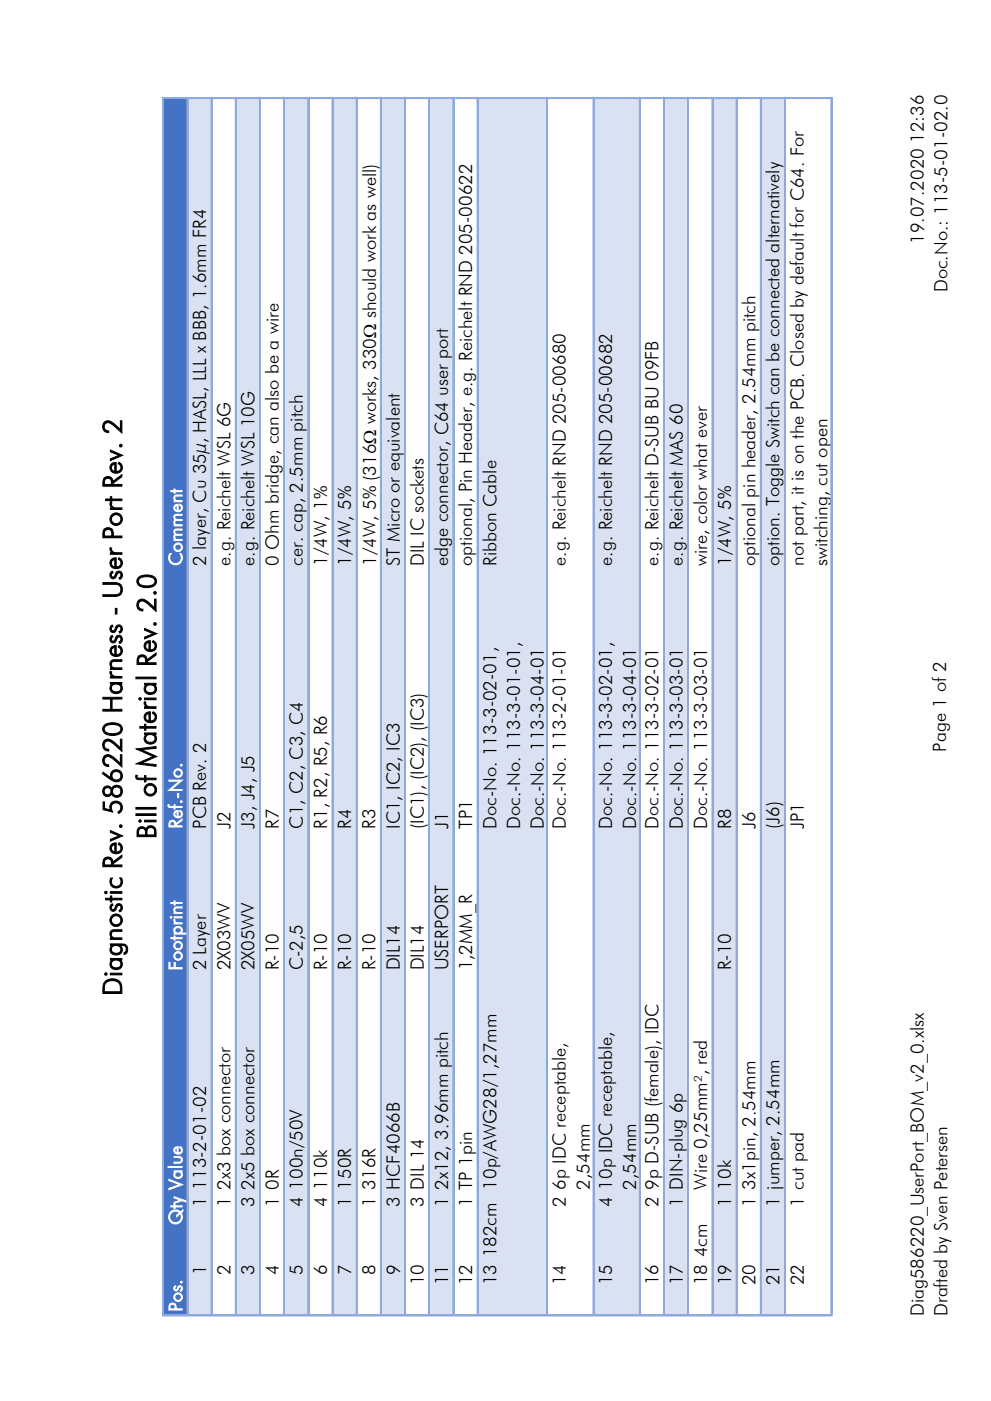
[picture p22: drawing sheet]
<svg xmlns="http://www.w3.org/2000/svg" width="210mm" height="297mm" viewBox="0 0 210 297" stroke-linecap="round" stroke-linejoin="round" font-family="sans-serif">
<defs><g id="words">
<g font-size="5.6">
<text x="33.1" y="177.8" transform="rotate(-90 33.1 177.8)">Bill of Material Rev. 2.0</text>
<text x="25.8" y="211.1" transform="rotate(-90 25.8 211.1)">Diagnostic Rev. 586220 Harness - User Port Rev. 2</text>
</g>
<g font-size="3.9">
<text x="195.7" y="51.6" transform="rotate(-90 195.7 51.6)">19.07.2020 12:36</text>
<text x="200.8" y="61.9" transform="rotate(-90 200.8 61.9)">Doc.No.: 113-5-01-02.0</text>
<text x="43.7" y="119.9" transform="rotate(-90 43.7 119.9)">2 layer, Cu 35µ, HASL, LLL x BBB, 1.6mm FR4</text>
<text x="48.8" y="119.9" transform="rotate(-90 48.8 119.9)">e.g. Reichelt WSL 6G</text>
<text x="53.9" y="119.9" transform="rotate(-90 53.9 119.9)">e.g. Reichelt WSL 10G</text>
<text x="59.1" y="119.9" transform="rotate(-90 59.1 119.9)">0 Ohm bridge, can also be a wire</text>
<text x="64.2" y="119.9" transform="rotate(-90 64.2 119.9)">cer. cap, 2.5mm pitch</text>
<text x="69.3" y="119.9" transform="rotate(-90 69.3 119.9)">1/4W, 1%</text>
<text x="74.4" y="119.9" transform="rotate(-90 74.4 119.9)">1/4W, 5%</text>
<text x="79.7" y="119.9" transform="rotate(-90 79.7 119.9)">1/4W, 5% (316W works, 330W should work as well)</text>
<text x="84.7" y="119.9" transform="rotate(-90 84.7 119.9)">ST Micro or equivalent</text>
<text x="89.8" y="119.9" transform="rotate(-90 89.8 119.9)">DIL IC sockets</text>
<text x="94.9" y="119.9" transform="rotate(-90 94.9 119.9)">edge connector, C64 user port</text>
<text x="100.1" y="119.9" transform="rotate(-90 100.1 119.9)">optional, Pin Header, e.g. Reichelt RND 205-00622</text>
<text x="105.2" y="119.9" transform="rotate(-90 105.2 119.9)">Ribbon Cable</text>
<text x="119.9" y="119.9" transform="rotate(-90 119.9 119.9)">e.g. Reichelt RND 205-00680</text>
<text x="129.7" y="119.9" transform="rotate(-90 129.7 119.9)">e.g. Reichelt RND 205-00682</text>
<text x="139.6" y="119.9" transform="rotate(-90 139.6 119.9)">e.g. Reichelt D-SUB BU 09FB</text>
<text x="144.7" y="119.9" transform="rotate(-90 144.7 119.9)">e.g. Reichelt MAS 60</text>
<text x="149.8" y="119.9" transform="rotate(-90 149.8 119.9)">wire, color what ever</text>
<text x="154.9" y="119.9" transform="rotate(-90 154.9 119.9)">1/4W, 5%</text>
<text x="160.1" y="119.9" transform="rotate(-90 160.1 119.9)">optional pin header, 2.54mm pitch</text>
<text x="165.2" y="119.9" transform="rotate(-90 165.2 119.9)">option. Toggle Switch can be connected alternatively</text>
<text x="170.3" y="119.9" transform="rotate(-90 170.3 119.9)">not part, it is on the PCB. Closed by default for C64. For</text>
<text x="175.3" y="119.9" transform="rotate(-90 175.3 119.9)">switching, cut open</text>
<text x="200.4" y="159.3" transform="rotate(-90 200.4 159.3)">Page 1 of 2</text>
<text x="43.7" y="175.6" transform="rotate(-90 43.7 175.6)">PCB Rev. 2</text>
<text x="48.8" y="175.6" transform="rotate(-90 48.8 175.6)">J2</text>
<text x="53.9" y="175.6" transform="rotate(-90 53.9 175.6)">J3, J4, J5</text>
<text x="59.1" y="175.6" transform="rotate(-90 59.1 175.6)">R7</text>
<text x="64.2" y="175.6" transform="rotate(-90 64.2 175.6)">C1, C2, C3, C4</text>
<text x="69.3" y="175.6" transform="rotate(-90 69.3 175.6)">R1, R2, R5, R6</text>
<text x="74.4" y="175.6" transform="rotate(-90 74.4 175.6)">R4</text>
<text x="79.6" y="175.6" transform="rotate(-90 79.6 175.6)">R3</text>
<text x="84.7" y="175.6" transform="rotate(-90 84.7 175.6)">IC1, IC2, IC3</text>
<text x="89.8" y="175.6" transform="rotate(-90 89.8 175.6)">(IC1), (IC2), (IC3)</text>
<text x="94.9" y="175.6" transform="rotate(-90 94.9 175.6)">J1</text>
<text x="100.1" y="175.6" transform="rotate(-90 100.1 175.6)">TP1</text>
<text x="105.2" y="175.6" transform="rotate(-90 105.2 175.6)">Doc-No. 113-3-02-01,</text>
<text x="110.2" y="175.6" transform="rotate(-90 110.2 175.6)">Doc.-No. 113-3-01-01,</text>
<text x="115.3" y="175.6" transform="rotate(-90 115.3 175.6)">Doc.-No. 113-3-04-01</text>
<text x="119.9" y="175.6" transform="rotate(-90 119.9 175.6)">Doc.-No. 113-2-01-01</text>
<text x="129.7" y="175.6" transform="rotate(-90 129.7 175.6)">Doc.-No. 113-3-02-01,</text>
<text x="134.8" y="175.6" transform="rotate(-90 134.8 175.6)">Doc.-No. 113-3-04-01</text>
<text x="139.6" y="175.6" transform="rotate(-90 139.6 175.6)">Doc.-No. 113-3-02-01</text>
<text x="144.7" y="175.6" transform="rotate(-90 144.7 175.6)">Doc.-No. 113-3-03-01</text>
<text x="149.8" y="175.6" transform="rotate(-90 149.8 175.6)">Doc.-No. 113-3-03-01</text>
<text x="154.9" y="175.6" transform="rotate(-90 154.9 175.6)">R8</text>
<text x="160.1" y="175.6" transform="rotate(-90 160.1 175.6)">J6</text>
<text x="165.2" y="175.6" transform="rotate(-90 165.2 175.6)">(J6)</text>
<text x="170.3" y="175.6" transform="rotate(-90 170.3 175.6)">JP1</text>
<text x="43.7" y="205.7" transform="rotate(-90 43.7 205.7)">2 Layer</text>
<text x="48.8" y="205.7" transform="rotate(-90 48.8 205.7)">2X03WV</text>
<text x="53.9" y="205.7" transform="rotate(-90 53.9 205.7)">2X05WV</text>
<text x="59.1" y="205.7" transform="rotate(-90 59.1 205.7)">R-10</text>
<text x="64.2" y="205.7" transform="rotate(-90 64.2 205.7)">C-2,5</text>
<text x="69.3" y="205.7" transform="rotate(-90 69.3 205.7)">R-10</text>
<text x="74.4" y="205.7" transform="rotate(-90 74.4 205.7)">R-10</text>
<text x="79.6" y="205.7" transform="rotate(-90 79.6 205.7)">R-10</text>
<text x="84.7" y="205.7" transform="rotate(-90 84.7 205.7)">DIL14</text>
<text x="89.8" y="205.7" transform="rotate(-90 89.8 205.7)">DIL14</text>
<text x="94.9" y="205.7" transform="rotate(-90 94.9 205.7)">USERPORT</text>
<text x="100.1" y="205.7" transform="rotate(-90 100.1 205.7)">1,2MM_R</text>
<text x="154.9" y="205.7" transform="rotate(-90 154.9 205.7)">R-10</text>
<text x="43.7" y="255.8" transform="rotate(-90 43.7 255.8)">1</text>
<text x="43.7" y="252.1" transform="rotate(-90 43.7 252.1)">113-2-01-02</text>
<text x="48.8" y="255.8" transform="rotate(-90 48.8 255.8)">1 2x3 box connector</text>
<text x="53.9" y="255.8" transform="rotate(-90 53.9 255.8)">3 2x5 box connector</text>
<text x="59.1" y="255.8" transform="rotate(-90 59.1 255.8)">1</text>
<text x="59.1" y="252.1" transform="rotate(-90 59.1 252.1)">0R</text>
<text x="64.2" y="255.8" transform="rotate(-90 64.2 255.8)">4 100n/50V</text>
<text x="69.3" y="255.8" transform="rotate(-90 69.3 255.8)">4</text>
<text x="69.3" y="252.1" transform="rotate(-90 69.3 252.1)">110k</text>
<text x="74.4" y="255.8" transform="rotate(-90 74.4 255.8)">1</text>
<text x="74.4" y="252.1" transform="rotate(-90 74.4 252.1)">150R</text>
<text x="79.6" y="255.8" transform="rotate(-90 79.6 255.8)">1</text>
<text x="79.6" y="252.1" transform="rotate(-90 79.6 252.1)">316R</text>
<text x="84.7" y="255.8" transform="rotate(-90 84.7 255.8)">3 HCF4066B</text>
<text x="89.8" y="255.8" transform="rotate(-90 89.8 255.8)">3 DIL 14</text>
<text x="94.9" y="255.8" transform="rotate(-90 94.9 255.8)">1 2x12, 3.96mm pitch</text>
<text x="100.1" y="255.8" transform="rotate(-90 100.1 255.8)">1 TP 1pin</text>
<text x="105.2" y="252.1" transform="rotate(-90 105.2 252.1)">10p/AWG28/1,27mm</text>
<text x="119.9" y="255.8" transform="rotate(-90 119.9 255.8)">2</text>
<text x="119.9" y="252.1" transform="rotate(-90 119.9 252.1)">6p IDC receptable,</text>
<text x="125" y="252.1" transform="rotate(-90 125 252.1)">2,54mm</text>
<text x="129.7" y="255.8" transform="rotate(-90 129.7 255.8)">4</text>
<text x="129.7" y="252.1" transform="rotate(-90 129.7 252.1)">10p IDC receptable,</text>
<text x="134.8" y="252.1" transform="rotate(-90 134.8 252.1)">2,54mm</text>
<text x="139.6" y="255.8" transform="rotate(-90 139.6 255.8)">2 9p D-SUB (female), IDC</text>
<text x="144.7" y="255.8" transform="rotate(-90 144.7 255.8)">1 DIN-plug 6p</text>
<text x="149.8" y="252.1" transform="rotate(-90 149.8 252.1)">Wire 0,25mm², red</text>
<text x="154.9" y="255.8" transform="rotate(-90 154.9 255.8)">1</text>
<text x="154.9" y="252.1" transform="rotate(-90 154.9 252.1)">10k</text>
<text x="160.1" y="255.8" transform="rotate(-90 160.1 255.8)">1 3x1pin, 2.54mm</text>
<text x="165.2" y="255.8" transform="rotate(-90 165.2 255.8)">1 jumper, 2.54mm</text>
<text x="170.3" y="255.8" transform="rotate(-90 170.3 255.8)">1 cut pad</text>
<text x="43.7" y="270.1" transform="rotate(-90 43.7 270.1)">1</text>
<text x="48.8" y="270.1" transform="rotate(-90 48.8 270.1)">2</text>
<text x="53.9" y="270.1" transform="rotate(-90 53.9 270.1)">3</text>
<text x="59.1" y="270.1" transform="rotate(-90 59.1 270.1)">4</text>
<text x="64.2" y="270.1" transform="rotate(-90 64.2 270.1)">5</text>
<text x="69.3" y="270.1" transform="rotate(-90 69.3 270.1)">6</text>
<text x="74.4" y="270.1" transform="rotate(-90 74.4 270.1)">7</text>
<text x="79.6" y="270.1" transform="rotate(-90 79.6 270.1)">8</text>
<text x="84.7" y="270.1" transform="rotate(-90 84.7 270.1)">9</text>
<text x="89.8" y="272.4" transform="rotate(-90 89.8 272.4)">10</text>
<text x="94.9" y="272.4" transform="rotate(-90 94.9 272.4)">11</text>
<text x="100.1" y="272.4" transform="rotate(-90 100.1 272.4)">12</text>
<text x="105.2" y="272.4" transform="rotate(-90 105.2 272.4)">13 182cm</text>
<text x="119.9" y="272.4" transform="rotate(-90 119.9 272.4)">14</text>
<text x="129.7" y="272.4" transform="rotate(-90 129.7 272.4)">15</text>
<text x="139.6" y="272.4" transform="rotate(-90 139.6 272.4)">16</text>
<text x="144.7" y="272.4" transform="rotate(-90 144.7 272.4)">17</text>
<text x="149.8" y="272.4" transform="rotate(-90 149.8 272.4)">18 4cm</text>
<text x="154.9" y="272.4" transform="rotate(-90 154.9 272.4)">19</text>
<text x="160.1" y="272.4" transform="rotate(-90 160.1 272.4)">20</text>
<text x="165.2" y="272.4" transform="rotate(-90 165.2 272.4)">21</text>
<text x="170.3" y="272.4" transform="rotate(-90 170.3 272.4)">22</text>
<text x="195.7" y="278.9" transform="rotate(-90 195.7 278.9)">Diag586220_UserPort_BOM_v2_0.xlsx</text>
<text x="200.8" y="278.9" transform="rotate(-90 200.8 278.9)">Drafted by Sven Petersen</text>
</g>
<g font-size="3.9" fill="#fff">
<text x="38.6" y="119.9" transform="rotate(-90 38.6 119.9)">Comment</text>
<text x="38.6" y="175.6" transform="rotate(-90 38.6 175.6)">Ref.-No.</text>
<text x="38.6" y="205.7" transform="rotate(-90 38.6 205.7)">Footprint</text>
<text x="38.6" y="259.6" transform="rotate(-90 38.6 259.6)">Qty Value</text>
<text x="38.6" y="278" transform="rotate(-90 38.6 278)">Pos.</text>
</g>
</g></defs>
<path d="M34.6 20.7h5.2v257.9h-5.2z" fill-rule="evenodd" fill="#4472c4"/>
<g fill="#d9e1f2">
<path d="M39.8 20.7h5.1v257.9h-5.1z" fill-rule="evenodd"/>
<path d="M50 20.7h5.2v257.9h-5.2z" fill-rule="evenodd"/>
<path d="M60.2 20.7h5.2v257.9h-5.2z" fill-rule="evenodd"/>
<path d="M70.5 20.7h5.2v257.9h-5.2z" fill-rule="evenodd"/>
<path d="M80.7 20.7h5.2v257.9h-5.2z" fill-rule="evenodd"/>
<path d="M91 20.7h5.2v257.9h-5.2z" fill-rule="evenodd"/>
<path d="M101.2 20.7h14.8v257.9h-14.8z" fill-rule="evenodd"/>
<path d="M125.8 20.7h9.9v257.9h-9.9z" fill-rule="evenodd"/>
<path d="M140.7 20.7h5.2v257.9h-5.2z" fill-rule="evenodd"/>
<path d="M151 20.7h5.2v257.9h-5.2z" fill-rule="evenodd"/>
<path d="M161.2 20.7h5.2v257.9h-5.2z" fill-rule="evenodd"/>
</g>
<g fill="none" stroke="#8ea9db" stroke-width=".21">
<path d="M34.5 20.6v258M34.8 20.9h141.5M39.6 20.6v258M44.7 20.6v258M49.9 20.6v258M55 20.6v258M60.1 20.6v258M65.2 20.6v258M70.3 20.6v258M75.5 20.6v258M80.6 20.6v258M85.7 20.6v258"/>
<path d="M90.8 20.6v258M96 20.6v258M101.1 20.6v258M115.8 20.6v258M125.6 20.6v258M135.5 20.6v258M140.6 20.6v258M145.7 20.6v258M150.8 20.6v258M156 20.6v258M161.1 20.6v258M166.2 20.6v258"/>
<path d="M176 20.6v258M34.5 278.9h141.8"/>
</g>
<g fill="none" stroke="#8ea9db" stroke-width=".34">
<path d="M34.8 20.7h141.6M39.8 20.6v258M44.9 20.6v258M50 20.6v258M55.1 20.6v258M60.2 20.6v258M65.4 20.6v258M70.5 20.6v258M75.6 20.6v258M80.7 20.6v258M85.9 20.6v258M91 20.6v258"/>
<path d="M96.1 20.6v258M101.2 20.6v258M116 20.6v258M125.8 20.6v258M135.6 20.6v258M140.7 20.6v258M145.9 20.6v258M151 20.6v258M156.1 20.6v258M161.2 20.6v258M166.4 20.6v258M176.2 20.6v258"/>
<path d="M34.5 278.8h141.9"/>
</g>
<path d="M34.6 20.6v258" fill="none" stroke="#8ea9db" stroke-width=".35"/>
<use href="#words"/>
</svg>
